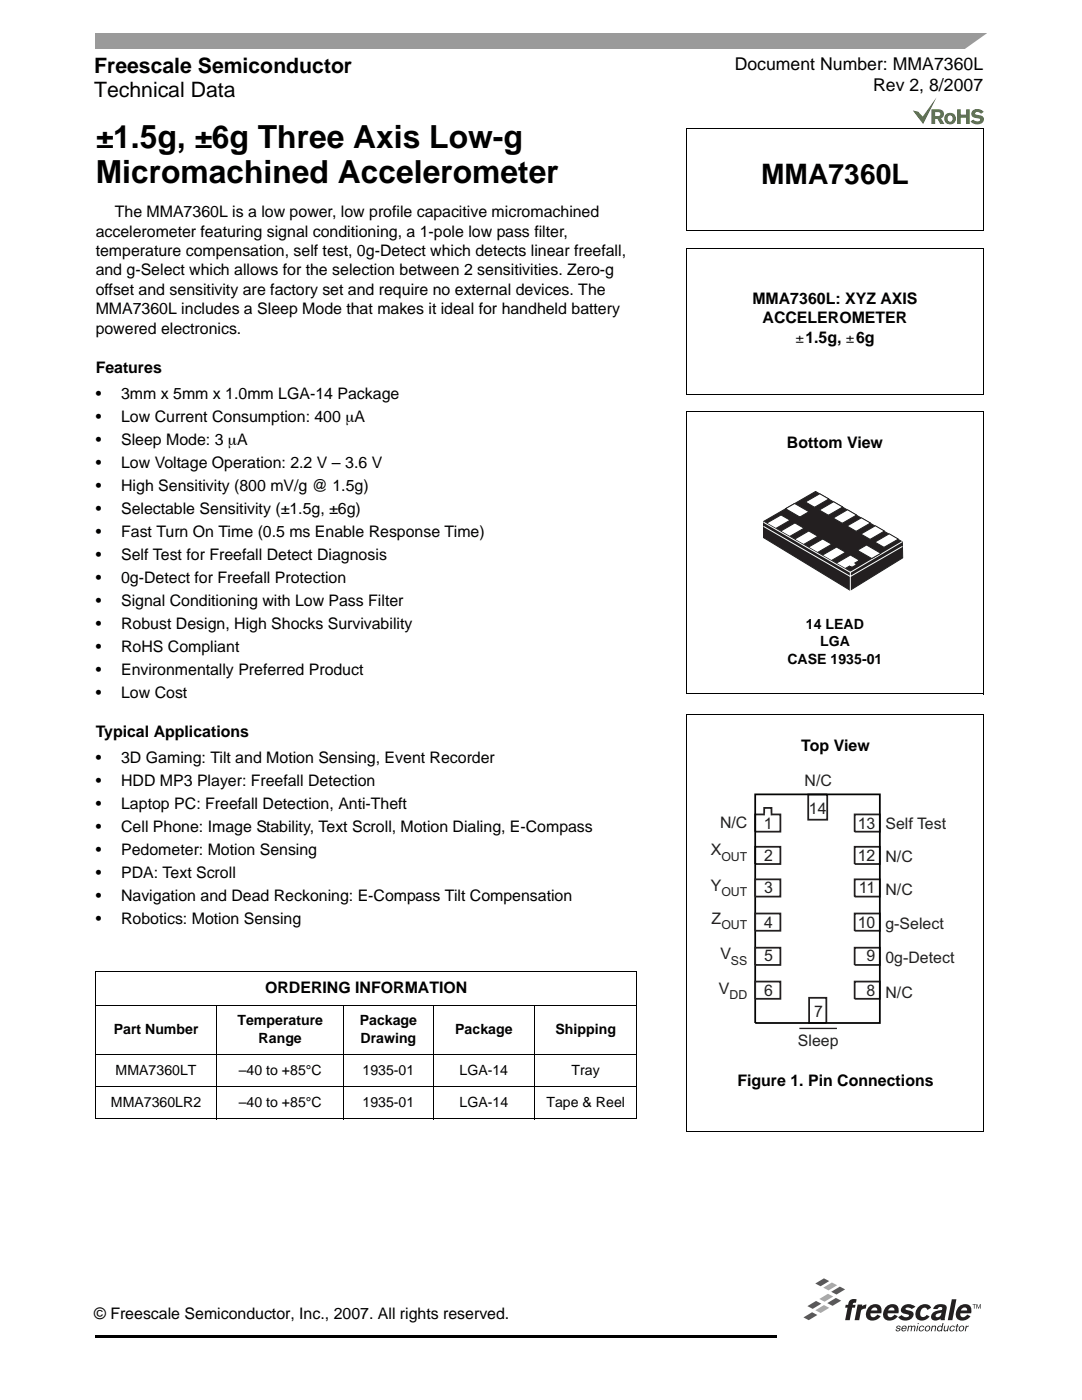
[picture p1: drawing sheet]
<svg xmlns="http://www.w3.org/2000/svg" width="216mm" height="279mm" viewBox="0 0 216 279" stroke-linecap="round" stroke-linejoin="round" font-family="sans-serif">
<defs><g id="words">
<g font-size="6.3">
<text x="19.1" y="29.5">±1.5g, ±6g Three Axis Low-g</text>
<text x="19.1" y="36.6">Micromachined Accelerometer</text>
</g>
<text font-size="5.6" x="151.9" y="36.7">MMA7360L</text>
<g font-size="4.2">
<text x="18.8" y="14.5">Freescale Semiconductor</text>
<text x="18.8" y="19.4">Technical Data</text>
</g>
<g font-size="3.5">
<text x="146.6" y="13.9">Document Number: MMA7360L</text>
<text x="174.2" y="18.2">Rev 2, 8/2007</text>
</g>
<g font-size="3.2">
<text x="19.1" y="47.2">accelerometer featuring signal conditioning, a 1-pole low pass filter,</text>
<text x="22.9" y="43.3">The MMA7360L is a low power, low profile capacitive micromachined</text>
<text x="19.1" y="51.1">temperature compensation, self test, 0g-Detect which detects linear freefall,</text>
<text x="19.1" y="54.9">and g-Select which allows for the selection between 2 sensitivities. Zero-g</text>
<text x="19.1" y="58.8">offset and sensitivity are factory set and require no external devices. The</text>
<text x="19.1" y="62.7">MMA7360L includes a Sleep Mode that makes it ideal for handheld battery</text>
<text x="150.1" y="60.6">MMA7360L: XYZ AXIS</text>
<text x="152.2" y="64.5">ACCELEROMETER</text>
<text x="19.1" y="66.6">powered electronics.</text>
<text x="158.7" y="68.4">±1.5g, ±6g</text>
<text x="19.1" y="74.4">Features</text>
<text x="19.1" y="79.7">•</text>
<text x="24.2" y="79.7">3mm x 5mm x 1.0mm LGA-14 Package</text>
<text x="19.1" y="84.2">•</text>
<text x="19.1" y="88.8">•</text>
<text x="24.2" y="84.2">Low Current Consumption: 400 μA</text>
<text x="24.2" y="88.8">Sleep Mode: 3 μA</text>
<text x="157" y="89.5">Bottom View</text>
<text x="19.1" y="93.4">•</text>
<text x="24.2" y="93.4">Low Voltage Operation: 2.2 V – 3.6 V</text>
<text x="19.1" y="98">•</text>
<text x="24.2" y="98">High Sensitivity (800 mV/g @ 1.5g)</text>
<text x="19.1" y="102.6">•</text>
<text x="19.1" y="107.2">•</text>
<text x="24.2" y="102.6">Selectable Sensitivity (±1.5g, ±6g)</text>
<text x="24.2" y="107.2">Fast Turn On Time (0.5 ms Enable Response Time)</text>
<text x="19.1" y="111.8">•</text>
<text x="24.2" y="111.8">Self Test for Freefall Detect Diagnosis</text>
<text x="19.1" y="116.3">•</text>
<text x="24.2" y="116.3">0g-Detect for Freefall Protection</text>
<text x="19.1" y="120.9">•</text>
<text x="19.1" y="125.5">•</text>
<text x="24.2" y="120.9">Signal Conditioning with Low Pass Filter</text>
<text x="24.2" y="125.5">Robust Design, High Shocks Survivability</text>
<text x="19.1" y="130.1">•</text>
<text x="24.2" y="130.1">RoHS Compliant</text>
<text x="19.1" y="134.7">•</text>
<text x="24.2" y="134.7">Environmentally Preferred Product</text>
<text x="19.1" y="139.3">•</text>
<text x="24.2" y="139.3">Low Cost</text>
<text x="19.1" y="147">Typical Applications</text>
<text x="159.9" y="149.9">Top View</text>
<text x="19.1" y="152.3">•</text>
<text x="24.2" y="152.3">3D Gaming: Tilt and Motion Sensing, Event Recorder</text>
<text x="19.1" y="156.9">•</text>
<text x="19.1" y="161.5">•</text>
<text x="24.2" y="156.9">HDD MP3 Player: Freefall Detection</text>
<text x="24.2" y="161.5">Laptop PC: Freefall Detection, Anti-Theft</text>
<text x="19.1" y="166.1">•</text>
<text x="24.2" y="166.1">Cell Phone: Image Stability, Text Scroll, Motion Dialing, E-Compass</text>
<text x="19.1" y="170.7">•</text>
<text x="24.2" y="170.7">Pedometer: Motion Sensing</text>
<text x="19.1" y="175.3">•</text>
<text x="19.1" y="179.8">•</text>
<text x="24.2" y="175.3">PDA: Text Scroll</text>
<text x="24.2" y="179.8">Navigation and Dead Reckoning: E-Compass Tilt Compensation</text>
<text x="19.1" y="184.4">•</text>
<text x="24.2" y="184.4">Robotics: Motion Sensing</text>
<text x="52.9" y="198.2">ORDERING INFORMATION</text>
<text x="147.2" y="216.7">Figure 1. Pin Connections</text>
<text x="18.8" y="263.2">© Freescale Semiconductor, Inc., 2007. All rights reserved.</text>
</g>
<g font-size="3.2" fill="#231f20">
<text x="160.5" y="156.8">N/C</text>
<text x="143.7" y="165.3">N/C</text>
<text x="152.4" y="165.5">1</text>
<text x="161.4" y="162.4">14</text>
<text x="171.2" y="165.4">13</text>
<text x="176.7" y="165.4">Self Test</text>
<text x="141.8" y="170.7">X</text>
<text x="152.5" y="171.7">2</text>
<text x="171.2" y="171.7">12</text>
<text x="176.7" y="172.1">N/C</text>
<text x="141.8" y="177.7">Y</text>
<text x="152.5" y="178.2">3</text>
<text x="171.4" y="178.2">11</text>
<text x="176.7" y="178.7">N/C</text>
<text x="142" y="184.3">Z</text>
<text x="152.5" y="185.2">4</text>
<text x="171.2" y="185.2">10</text>
<text x="176.7" y="185.4">g-Select</text>
<text x="143.7" y="191.5">V</text>
<text x="152.5" y="191.9">5</text>
<text x="172.9" y="191.9">9</text>
<text x="176.7" y="192.2">0g-Detect</text>
<text x="143.5" y="198.3">V</text>
<text x="152.5" y="198.7">6</text>
<text x="162.5" y="202.9">7</text>
<text x="172.9" y="198.7">8</text>
<text x="176.7" y="199.1">N/C</text>
<text x="159.2" y="208.8">Sleep</text>
</g>
<g font-size="2.8">
<text x="160.8" y="125.5">14 LEAD</text>
<text x="163.6" y="129">LGA</text>
<text x="157.1" y="132.5">CASE 1935-01</text>
<text x="22.7" y="206.4">Part Number</text>
<text x="47.4" y="204.7">Temperature</text>
<text x="51.6" y="208.2">Range</text>
<text x="71.8" y="204.7">Package</text>
<text x="71.9" y="208.2">Drawing</text>
<text x="90.8" y="206.4">Package</text>
<text x="110.8" y="206.4">Shipping</text>
<text x="23.1" y="214.5">MMA7360LT</text>
<text x="47.6" y="214.5">–40 to +85°C</text>
<text x="72.3" y="214.5">1935-01</text>
<text x="91.7" y="214.5">LGA-14</text>
<text x="114.1" y="214.5">Tray</text>
<text x="22.1" y="220.9">MMA7360LR2</text>
<text x="47.6" y="220.9">–40 to +85°C</text>
<text x="72.3" y="220.9">1935-01</text>
<text x="91.7" y="220.9">LGA-14</text>
<text x="109" y="220.9">Tape &amp; Reel</text>
</g>
<g font-size="2.5" fill="#231f20">
<text x="143.9" y="171.7">OUT</text>
<text x="143.9" y="178.8">OUT</text>
<text x="143.9" y="185.4">OUT</text>
<text x="145.9" y="192.5">SS</text>
<text x="145.6" y="199.4">DD</text>
</g>
</g></defs>
<path d="M19.1 266.4h135.7v.5h-135.7zM154.8 266.4h.2v.5h-.2z" fill="#000"/>
<path d="M19 6.6h177.8v3.2h-177.8z" fill="#9a9a9a"/>
<path d="M192 10.2l5.3-3.8h1.5v3.8z" fill="#fff"/>
<g fill="#fff">
<path d="M158.5 253h38.5v14.5h-38.5z"/>
<path d="M158.5 253.1v14.4z"/>
<path d="M158.5 267.5h38.4z"/>
</g>
<g fill="#231f20">
<path d="M194.1 260.3h.6l-.2 .1v.8h-.2v-.8z"/>
<path d="M194.8 260.3h.2l.3 .7 .2-.7h.2v.9h-.1v-.8l-.3 .8-.3-.8v.8h-.2z"/>
<path d="M178.9 264.7l.2-.1a.41 .41 0 0 1 .6 .3h-.2l-.2-.2-.3 .2 .6 .2 .1 .3a.5 .5 0 0 1-.5 .3 .5 .5 0 0 1-.5-.4h.2v.2l.3 .1 .3-.2-.6-.3z"/>
<path d="M181.2 264.6h.2v.1a.36 .36 0 0 1 .6 0 .39 .39 0 0 1 .7 0l-.2 1h-.2l.2-.8-.2-.2-.3 .3-.1 .7h-.2l.1-.8-.1-.2-.3 .3-.2 .7h-.2z"/>
<path d="M183.6 264.7a.5 .5 0 0 1 .8 .2h-.2l-.1-.1a.44 .44 0 0 0-.5 .2 .44 .44 0 0 0 .2 .6l.4-.3h.2a.55 .55 0 0 1-.9 .4 .55 .55 0 0 1 .1-1z"/>
<path d="M185.9 264.6h.2v.1a.41 .41 0 0 1 .7 0l-.2 1h-.1l.1-.9a.34 .34 0 0 0-.5 .2l-.2 .7h-.2z"/>
<path d="M188.4 264.6h.2l-.1 .9a.34 .34 0 0 0 .5-.3l.2-.6h.1l-.2 1.1h-.2l.1-.2a.41 .41 0 0 1-.7 0z"/>
<path d="M189.7 264.7a.5 .5 0 0 1 .8 .2h-.2v-.1a.44 .44 0 0 0-.6 .2 .44 .44 0 0 0 .2 .6l.4-.3h.2a.55 .55 0 0 1-.9 .4 .55 .55 0 0 1 .1-1z"/>
<path d="M191 264.2h.1v.4h.2v.1h-.2l-.2 .8h.2v.2h-.2l-.2-.1 .2-.9h-.2v-.1h.2z"/>
<path d="M192.7 264.6h.2v.2l.4-.2v.2l-.4 .1-.2 .8h-.2z"/>
<path d="M180.1 264.7a.51 .51 0 0 1 .8 .1v.4h-.8v.2a.33 .33 0 0 0 .3 .2 .33 .33 0 0 0 .3-.3h.2a.55 .55 0 0 1-.9 .3 .55 .55 0 0 1 .1-.9zM180.2 264.9l-.1 .1h.6v-.1a.31 .31 0 0 0-.5 0z"/>
<path d="M183 264.6h.2l-.2 1.1h-.2zM183.1 264h.2v.3h-.2z"/>
<path d="M184.8 264.7a.5 .5 0 0 1 .5-.1 .5 .5 0 0 1 .3 .5 .55 .55 0 0 1-.8 .6 .55 .55 0 0 1 0-1zM184.9 264.8l-.1 .1a.38 .38 0 0 0 .2 .7 .46 .46 0 0 0 .4-.4 .46 .46 0 0 0-.2-.5z"/>
<path d="M187.2 264.7a.51 .51 0 0 1 .7 0l.2-.7h.2l-.4 1.7h-.1v-.1a.52 .52 0 0 1-.8-.1 .52 .52 0 0 1 .2-.8zM187.4 264.8l-.2 .5a.37 .37 0 0 0 .6 0 .37 .37 0 0 0-.4-.5z"/>
<path d="M191.5 264.7a.5 .5 0 0 1 .6-.1 .5 .5 0 0 1 .3 .5 .55 .55 0 0 1-.8 .6 .55 .55 0 0 1-.1-1zM191.7 264.8l-.1 .1a.38 .38 0 0 0 .2 .7 .46 .46 0 0 0 .4-.4 .46 .46 0 0 0-.3-.5z"/>
</g>
<path d="M162.7 256.2l1.7-1.1 1.1 .6-1.8 1z" fill="#58595b"/>
<path d="M164.3 257l1.7-1.1 1.1 .6-1.8 1z" fill="#a7a9ac"/>
<path d="M165.9 257.8l1.7-1 1 .5-1.7 1.1z" fill="#58595b"/>
<path d="M163.5 259.2l1.7-1 1.1 .6-1.8 1z" fill="#a7a9ac"/>
<g fill="#58595b">
<path d="M165.1 260.1l1.7-1.1 1.1 .6-1.8 1z"/>
<path d="M161.1 260.7l1.7-1.1 1.1 .6-1.7 1z"/>
</g>
<path d="M162.7 261.5l1.7-1 1.1 .5-1.7 1z" fill="#a7a9ac"/>
<path d="M160.3 262.9l1.7-1 1.1 .5-1.7 1.1z" fill="#58595b"/>
<g fill="#231f20">
<path d="M169.6 259.5l.7-.3 .6 .1-.1 .7h-.3a.36 .36 0 0 0-.4 .4h.6l-.1 .6h-.6l-.4 2.5h-1l.5-2.5h-.5l.2-.6h.4z"/>
<path d="M171.1 260.3h.9v.4l.9-.4-.2 .9a.74 .74 0 0 0-.9 .5l-.4 1.8h-.9z"/>
<path d="M189.9 259.3h.9l-.8 4.2h-.9z"/>
<path d="M183.4 260.7a1.58 1.58 0 0 1 2.4 .3l-.8 .4-.1-.3a.81 .81 0 0 0-.9 0 .81 .81 0 0 0-.4 .8v.4a.66 .66 0 0 0 .6 .6 .66 .66 0 0 0 .7-.5l.6 .3a1.65 1.65 0 0 1-2.8 .1 2.11 2.11 0 0 1 .7-2.1z"/>
<path d="M180.2 260.6a1.97 1.97 0 0 1 2.5 .2l-.8 .5-.5-.3a.55 .55 0 0 0-.7 .2l.1 .2 .3 .1a.94 .94 0 0 1 1 .3 .94 .94 0 0 1 0 1.1 1.89 1.89 0 0 1-2.9 0l.7-.5 .6 .5a.68 .68 0 0 0 .9-.3l-.4-.3a.93 .93 0 0 1-1-.4 .93 .93 0 0 1-.1-1z"/>
<path d="M186.4 260.8a1.92 1.92 0 0 1 2.4-.3l.1 .7-.4 2.3h-.8v-.4a1.23 1.23 0 0 1-1.9-.1 1.27 1.27 0 0 1 1.3-1.4l.9-.2v-.4a.55 .55 0 0 0-.9 .2h-.9zM186.8 262.3l-.1 .4a.75 .75 0 0 0 .9 0 .75 .75 0 0 0 .3-.7z"/>
<path d="M173.5 260.7a1.92 1.92 0 0 0-.4 2.6 1.9 1.9 0 0 0 2.6-.6l-.6-.3a.7 .7 0 0 1-.8 .5 .7 .7 0 0 1-.6-.8h2.2a1.34 1.34 0 0 0-.4-1.6 1.34 1.34 0 0 0-1.7 0zM174.1 261.1l.2-.1a.51 .51 0 0 1 .7 .5h-1.2z"/>
<path d="M176.9 260.7a1.92 1.92 0 0 0-.3 2.6 1.9 1.9 0 0 0 2.5-.6l-.6-.3a.7 .7 0 0 1-.8 .5 .7 .7 0 0 1-.6-.8h2.2a1.34 1.34 0 0 0-.4-1.6 1.34 1.34 0 0 0-1.7 0zM177.5 261.1l.3-.1a.51 .51 0 0 1 .7 .5h-1.3z"/>
<path d="M191.4 260.7a1.91 1.91 0 0 0-.3 2.6 1.9 1.9 0 0 0 2.5-.6l-.6-.3a.7 .7 0 0 1-.8 .5 .7 .7 0 0 1-.6-.8h2.2a1.34 1.34 0 0 0-.4-1.6 1.34 1.34 0 0 0-1.7 0zM192 261.1l.3-.1a.51 .51 0 0 1 .7 .5h-1.3z"/>
</g>
<g fill="#fff">
<path d="M43.2 210.5h25.4v6.4h-25.4z"/>
<path d="M43.2 216.9h25.4v6.3h-25.4z"/>
</g>
<g fill="none" stroke="#000" stroke-width=".2">
<path d="M137 25.6v20.4M137 25.7h59.3M196.2 25.7v20.3M136.9 46h59.3M137 49.6v29M137 49.6h59.3M196.2 49.6v29.1M136.9 78.6h59.3M137 82.1v56.4M137 82.2h59.3M196.2 82.2v56.3M136.9 138.5h59.3"/>
<path d="M137 142.4v83.4M137 142.5h59.3M196.2 142.5v83.4M19 194h108.1M19.1 194v29.1M127 194v29.1M19 200.7h108.1M19 210.5h108.1M19 216.9h108.1M43.2 200.6v22.7M68.6 200.6v22.7M86.4 200.6v22.7"/>
<path d="M106.7 200.6v22.7M19 223.2h108.1M136.9 225.8h59.3"/>
</g>
<path d="M136.9 25.6l.1 .2zM196.2 25.6l.1 .1zM136.9 46h.2zM196.2 45.9l.1 .1z" fill="#000"/>
<path d="M138.3 96.2h56.8v23.4h-56.8z" fill="#fff"/>
<path d="M152.4 104.1l10.3-6 17.4 10v3.2l-10.5 6.5-17.2-10.5z" fill-rule="evenodd" fill="#231f20" stroke="#231f20" stroke-width=".2"/>
<path d="M152.4 104.1l17.3 10M169.7 114.1v3.9M180.1 108.1l-10.4 6.1M180.1 109.1l-10.4 6" fill="none" stroke="#fff" stroke-width=".2"/>
<path d="M152.4 104.1l17.3 10z" fill="#fff" stroke="#231f20" stroke-width=".35"/>
<path d="M152.4 105l17.3 10.1" fill="none" stroke="#fff" stroke-width=".2"/>
<g fill="#fff" stroke="#231f20" stroke-width=".2">
<path d="M160.7 100.2l2.9-1.7 1.8 1.1-2.9 1.6z" fill-rule="evenodd"/>
<path d="M163.5 101.8l2.8-1.7 1.9 1.1-2.9 1.6z" fill-rule="evenodd"/>
<path d="M166.3 103.4l2.8-1.7 1.8 1.1-2.8 1.6z" fill-rule="evenodd"/>
<path d="M169 105l2.9-1.7 1.8 1.1-2.9 1.6z" fill-rule="evenodd"/>
<path d="M171.8 106.6l2.9-1.7 1.8 1.1-2.9 1.6z" fill-rule="evenodd"/>
<path d="M174.6 108.2l2.8-1.7 1.9 1.1-2.9 1.6z" fill-rule="evenodd"/>
<path d="M153 104.4l2.8-1.6 1.9 1-2.9 1.7z" fill-rule="evenodd"/>
<path d="M155.8 106l2.8-1.6 1.8 1-2.8 1.7z" fill-rule="evenodd"/>
<path d="M158.5 107.6l2.9-1.6 1.8 1-2.9 1.7z" fill-rule="evenodd"/>
<path d="M161.3 109.2l2.9-1.6 1.8 1-2.9 1.7z" fill-rule="evenodd"/>
<path d="M164.1 110.8l2.8-1.6 1.8 1-2.8 1.7z" fill-rule="evenodd"/>
<path d="M166.8 112.4l2.9-1.6 1.8 1-2.9 1.7z" fill-rule="evenodd"/>
<path d="M156.7 101.5l1.9-1 2.8 1.6-1.8 1.1z" fill-rule="evenodd"/>
<path d="M171.1 109.8l1.8-1 2.9 1.6-1.9 1.1z" fill-rule="evenodd"/>
</g>
<path d="M152.4 104.2l17.3 10" fill="none" stroke="#fff" stroke-width=".2"/>
<path d="M169.6 112.8l.6-.4 .4 .2-.6 .4z" fill-rule="evenodd" fill="#fff" stroke="#fff" stroke-width=".2"/>
<g fill="#fff">
<path d="M137.3 152.1h58.8v59h-58.8z"/>
<path d="M137.3 152.1h58.8v59.1h-58.8z"/>
</g>
<g fill="#fff" stroke="#231f20" stroke-width=".35">
<path d="M161.4 199.1h3.5v5.1h-3.5z" fill-rule="evenodd"/>
<path d="M170.5 162.5h5.1v3.5h-5.1z" fill-rule="evenodd"/>
<path d="M170.5 169h5.1v3.4h-5.1z" fill-rule="evenodd"/>
<path d="M170.5 195.9h5.1v3.4h-5.1z" fill-rule="evenodd"/>
<path d="M170.5 189.1h5.1v3.5h-5.1z" fill-rule="evenodd"/>
<path d="M170.5 182.3h5.1v3.5h-5.1z" fill-rule="evenodd"/>
<path d="M170.5 175.5h5.1v3.4h-5.1z" fill-rule="evenodd"/>
<path d="M150.7 162.5h5v3.5h-5z" fill-rule="evenodd"/>
<path d="M150.7 169h5v3.4h-5z" fill-rule="evenodd"/>
<path d="M161.3 158.6h3.8v5h-3.8z" fill-rule="evenodd"/>
</g>
<path d="M159.5 205.2h7.5" fill="none" stroke="#231f20" stroke-width=".26"/>
<path d="M152.5 161.2h1.4v1.3h-1.4z" fill="none" stroke="#221e1f" stroke-width=".35"/>
<path d="M152.8 162.4h.8v1.4h-.8z" fill="#fff" stroke="#fff" stroke-width=".35"/>
<path d="M150.7 158.5h24.9v45.7h-24.9z" fill="none" stroke="#020303" stroke-width=".35"/>
<g fill="#fff" stroke="#231f20" stroke-width=".35">
<path d="M150.7 195.9h5v3.4h-5z" fill-rule="evenodd"/>
<path d="M150.7 189.1h5v3.5h-5z" fill-rule="evenodd"/>
<path d="M150.7 182.3h5v3.5h-5z" fill-rule="evenodd"/>
<path d="M150.7 175.5h5v3.4h-5z" fill-rule="evenodd"/>
</g>
<path d="M182.1 19.3h14.4v5.5h-14.4z" fill="#fff"/>
<g fill="#48742a">
<path d="M191 21.8h.7v1.1h1.1v-1.1h.7v2.9h-.7v-1.2h-1.1v1.2h-.7z"/>
<path d="M194.1 22.1a1.67 1.67 0 0 1 2.2 .2l-.5 .4a.72 .72 0 0 0-1.2-.1l.1 .3a2.21 2.21 0 0 1 1.6 .6 1.17 1.17 0 0 1-.5 1.2 1.17 1.17 0 0 1-1.2 .1l-.5-.2-.4-.4 .5-.3a.83 .83 0 0 0 1.4 0l-.1-.2a2.02 2.02 0 0 1-1.6-.7l-.1-.5z"/>
<path d="M182.1 22l1.1 .3 .9 1 2.8-3.9-2.7 5.3z"/>
<path d="M185.9 21.8h1.3a.92 .92 0 0 1 1.1 .6 .92 .92 0 0 1-.5 1.2l.6 1.1h-.8l-.5-1h-.5v1h-.7zM186.6 22.4v.8l1-.2v-.5z"/>
<path d="M188.4 23.7a1.2 1.2 0 0 1 2.4 0 1.2 1.2 0 0 1-2.4 0zM189.2 23.2a.58 .58 0 0 0 0 .9 .58 .58 0 0 0 .9-.2 .57 .57 0 0 0-.1-.7 .57 .57 0 0 0-.8 0z"/>
</g>
<use href="#words"/>
</svg>
